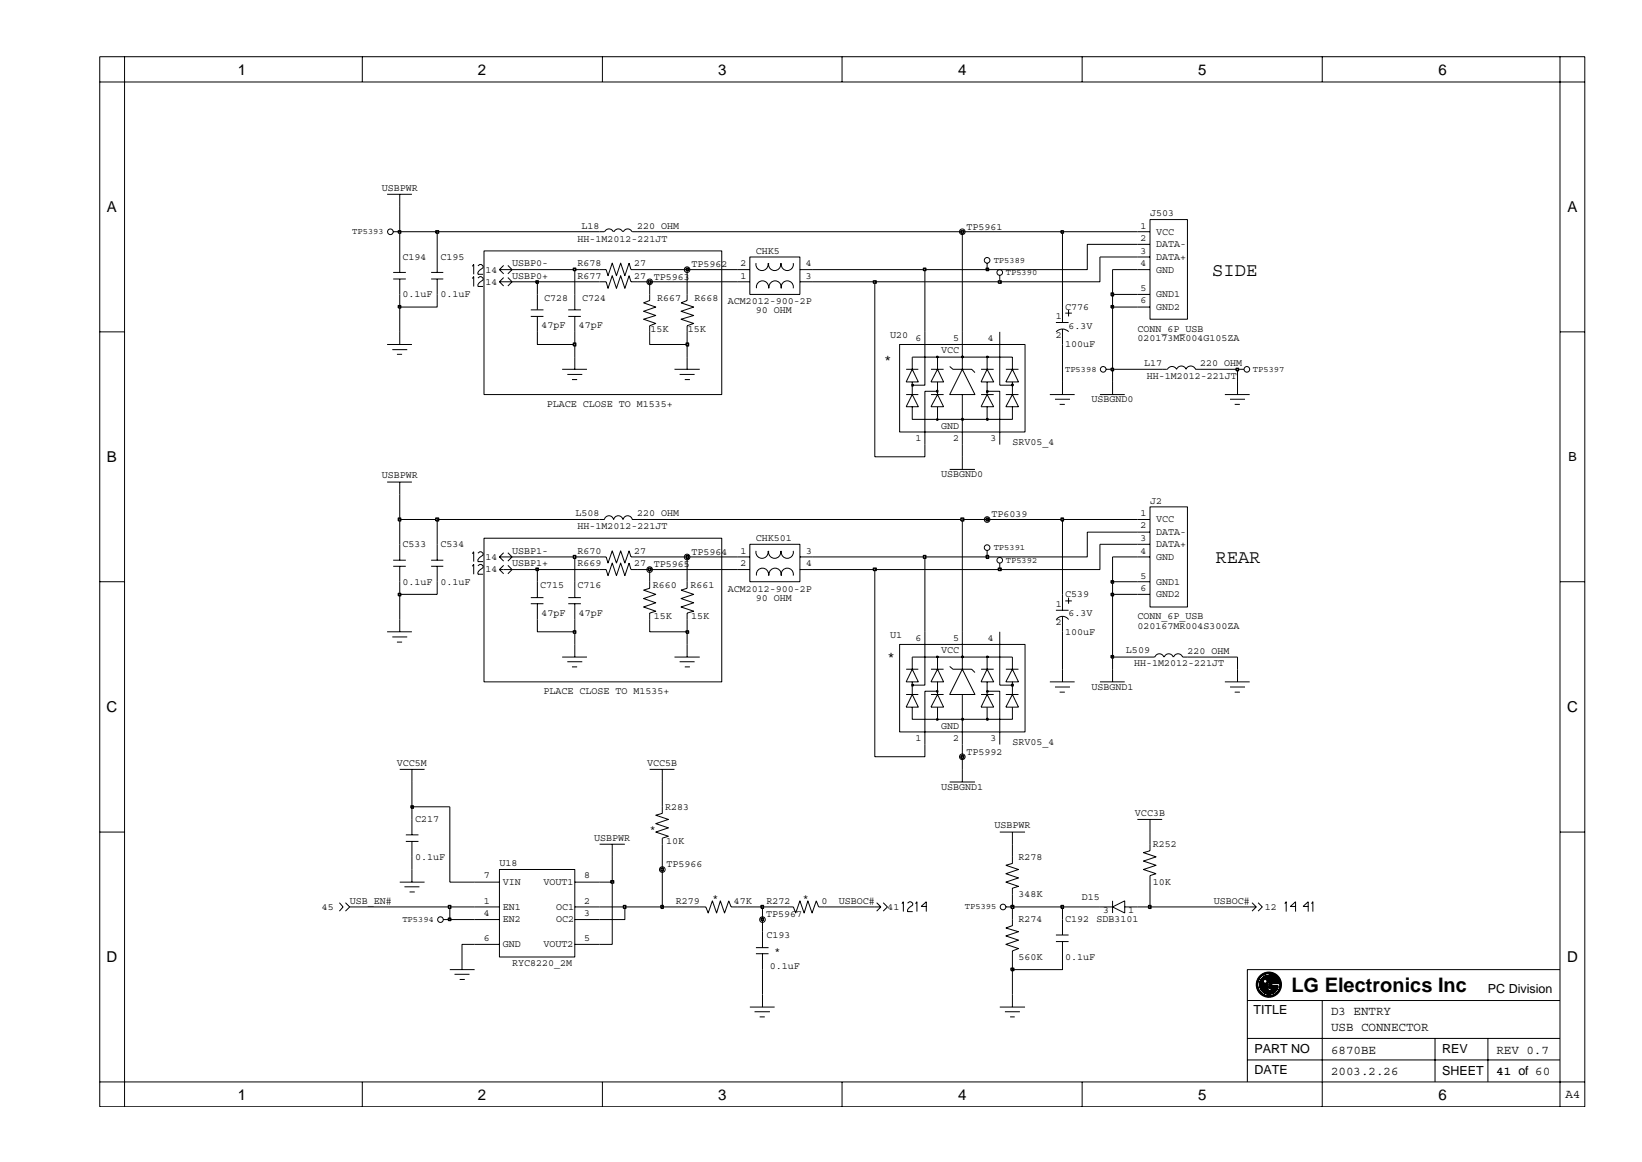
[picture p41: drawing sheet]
<svg xmlns="http://www.w3.org/2000/svg" width="297mm" height="210mm" viewBox="0 0 297 210" stroke-linecap="round" stroke-linejoin="round" font-family="sans-serif">
<defs><g id="words">
<text font-size="3.6" x="233.6" y="179.6">LG Electronics Inc</text>
<g font-size="3.4">
<text x="219.3" y="49.9">SIDE</text>
<text x="219.9" y="101.9">REAR</text>
</g>
<g font-size="2.7">
<text x="43" y="13.5">1</text>
<text x="86.5" y="13.5">2</text>
<text x="129.9" y="13.5">3</text>
<text x="173.3" y="13.5">4</text>
<text x="216.8" y="13.5">5</text>
<text x="260.2" y="13.5">6</text>
<text x="19.3" y="38.4">A</text>
<text x="283.6" y="38.4">A</text>
<text x="19.3" y="83.6">B</text>
<text x="19.3" y="128.9">C</text>
<text x="283.5" y="128.9">C</text>
<text x="19.3" y="174.1">D</text>
<text x="283.5" y="174.1">D</text>
<text x="43" y="199">1</text>
<text x="86.5" y="199">2</text>
<text x="129.9" y="199">3</text>
<text x="173.3" y="199">4</text>
<text x="216.8" y="199">5</text>
<text x="260.2" y="199">6</text>
</g>
<g font-size="2.3">
<text x="159.9" y="65.7">*</text>
<text x="283.7" y="83.5">B</text>
<text x="160.5" y="119.4">*</text>
<text x="269.2" y="179.6">PC Division</text>
<text x="226.7" y="183.5">TITLE</text>
<text x="240.8" y="183.6">D3 ENTRY</text>
<text x="226.9" y="190.5">PART NO</text>
<text x="240.8" y="190.7">6870BE</text>
<text x="240.8" y="186.6">USB CONNECTOR</text>
<text x="260.9" y="190.5">REV</text>
<text x="270.7" y="190.7">REV 0.7</text>
<text x="226.9" y="194.3">DATE</text>
<text x="240.8" y="194.6">2003.2.26</text>
<text x="260.9" y="194.5">SHEET</text>
<text x="270.7" y="194.6">41 of 60</text>
<text x="270.7" y="194.6">41</text>
<text x="283.2" y="198.7">A4</text>
</g>
<g font-size="1.8">
<text x="69.1" y="34.6">USBPWR</text>
<text x="105.2" y="41.4">L18</text>
<text x="115.2" y="41.4">220 OHM</text>
<text x="174.8" y="41.6">TP5961</text>
<text x="206.3" y="41.4">1</text>
<text x="208" y="39.1">J503</text>
<text x="72.8" y="47">C194</text>
<text x="79.7" y="47">C195</text>
<text x="104.5" y="43.7">HH-1M2012-221JT</text>
<text x="136.7" y="45.9">CHK5</text>
<text x="206.3" y="45.9">3</text>
<text x="206.3" y="43.6">2</text>
<text x="209.1" y="47">DATA+</text>
<text x="209.1" y="44.7">DATA-</text>
<text x="209.1" y="42.5">VCC</text>
<text x="72.8" y="53.7">0.1uF</text>
<text x="79.7" y="53.7">0.1uF</text>
<text x="87.8" y="51.5">14</text>
<text x="87.8" y="49.3">14</text>
<text x="92.6" y="48.1">USBP0-</text>
<text x="92.6" y="50.4">USBP0+</text>
<text x="104.5" y="48.1">R678</text>
<text x="104.5" y="50.4">R677</text>
<text x="114.7" y="48.2">27</text>
<text x="114.7" y="50.5">27</text>
<text x="118.3" y="50.6">TP5963</text>
<text x="125.1" y="48.4">TP5962</text>
<text x="134" y="48.1">2</text>
<text x="134" y="50.4">1</text>
<text x="145.8" y="48.1">4</text>
<text x="145.8" y="50.4">3</text>
<text x="206.3" y="48.1">4</text>
<text x="206.3" y="52.7">5</text>
<text x="209.1" y="49.3">GND</text>
<text x="209.1" y="53.8">GND1</text>
<text x="97.9" y="59.4">47pF</text>
<text x="98.5" y="54.4">C728</text>
<text x="104.7" y="59.4">47pF</text>
<text x="105.3" y="54.4">C724</text>
<text x="117.7" y="60">15K</text>
<text x="118.9" y="54.4">R667</text>
<text x="124.4" y="60">15K</text>
<text x="125.6" y="54.4">R668</text>
<text x="131.7" y="55">ACM2012-900-2P</text>
<text x="136.7" y="56.7">90 OHM</text>
<text x="191" y="57.8">1</text>
<text x="192.7" y="56.1">C776</text>
<text x="193.3" y="59.5">6.3V</text>
<text x="206.3" y="54.9">6</text>
<text x="209.1" y="56.1">GND2</text>
<text x="161" y="61.2">U20</text>
<text x="165.6" y="61.8">6</text>
<text x="170.2" y="64">VCC</text>
<text x="172.4" y="61.8">5</text>
<text x="178.7" y="61.8">4</text>
<text x="191" y="61.2">2</text>
<text x="192.7" y="62.9">100uF</text>
<text x="205.7" y="60.1">CONN_6P_USB</text>
<text x="205.7" y="61.7">020173MR004G105ZA</text>
<text x="207" y="66.2">L17</text>
<text x="207.4" y="68.5">HH-1M2012-221JT</text>
<text x="217.1" y="66.3">220 OHM</text>
<text x="98.9" y="73.6">PLACE CLOSE TO M1535+</text>
<text x="170.2" y="77.6">GND</text>
<text x="197.5" y="72.8">USBGND0</text>
<text x="165.6" y="79.8">1</text>
<text x="172.4" y="79.8">2</text>
<text x="179.2" y="79.8">3</text>
<text x="183.1" y="80.5">SRV05_4</text>
<text x="69.1" y="86.6">USBPWR</text>
<text x="170.3" y="86.4">USBGND0</text>
<text x="104.1" y="93.4">L508</text>
<text x="104.5" y="95.7">HH-1M2012-221JT</text>
<text x="115.2" y="93.4">220 OHM</text>
<text x="179.3" y="93.6">TP6039</text>
<text x="206.3" y="95.6">2</text>
<text x="206.3" y="93.4">1</text>
<text x="208" y="91.1">J2</text>
<text x="209.1" y="94.5">VCC</text>
<text x="72.8" y="99">C533</text>
<text x="79.7" y="99">C534</text>
<text x="87.8" y="101.3">14</text>
<text x="92.6" y="100.2">USBP1-</text>
<text x="104.5" y="100.2">R670</text>
<text x="114.7" y="100.2">27</text>
<text x="125.1" y="100.4">TP5964</text>
<text x="134" y="100.2">1</text>
<text x="136.7" y="97.9">CHK501</text>
<text x="145.8" y="100.2">3</text>
<text x="206.3" y="97.9">3</text>
<text x="206.3" y="100.2">4</text>
<text x="209.1" y="99">DATA+</text>
<text x="209.1" y="96.8">DATA-</text>
<text x="209.1" y="101.3">GND</text>
<text x="72.8" y="105.8">0.1uF</text>
<text x="79.7" y="105.8">0.1uF</text>
<text x="87.8" y="103.6">14</text>
<text x="92.6" y="102.4">USBP1+</text>
<text x="97.7" y="106.4">C715</text>
<text x="104.5" y="102.4">R669</text>
<text x="104.5" y="106.4">C716</text>
<text x="114.7" y="102.5">27</text>
<text x="118.1" y="106.4">R660</text>
<text x="118.3" y="102.6">TP5965</text>
<text x="124.9" y="106.4">R661</text>
<text x="131.7" y="107">ACM2012-900-2P</text>
<text x="134" y="102.4">2</text>
<text x="145.8" y="102.4">4</text>
<text x="206.3" y="104.7">5</text>
<text x="206.3" y="107">6</text>
<text x="209.1" y="105.8">GND1</text>
<text x="97.9" y="111.5">47pF</text>
<text x="104.7" y="111.5">47pF</text>
<text x="118.2" y="112">15K</text>
<text x="125" y="112">15K</text>
<text x="136.7" y="108.7">90 OHM</text>
<text x="191" y="113.1">2</text>
<text x="191" y="109.8">1</text>
<text x="192.7" y="108.1">C539</text>
<text x="193.3" y="111.5">6.3V</text>
<text x="205.7" y="113.8">020167MR004S300ZA</text>
<text x="205.7" y="112">CONN_6P_USB</text>
<text x="209.1" y="108.1">GND2</text>
<text x="161" y="115.4">U1</text>
<text x="165.6" y="116">6</text>
<text x="170.2" y="118.2">VCC</text>
<text x="172.4" y="116">5</text>
<text x="178.7" y="116">4</text>
<text x="192.7" y="114.8">100uF</text>
<text x="203.7" y="118.2">L509</text>
<text x="214.8" y="118.3">220 OHM</text>
<text x="98.3" y="125.7">PLACE CLOSE TO M1535+</text>
<text x="197.5" y="124.8">USBGND1</text>
<text x="205.2" y="120.6">HH-1M2012-221JT</text>
<text x="170.2" y="131.9">GND</text>
<text x="165.6" y="134.1">1</text>
<text x="172.4" y="134.1">2</text>
<text x="174.8" y="136.6">TP5992</text>
<text x="179.2" y="134.1">3</text>
<text x="183.1" y="134.7">SRV05_4</text>
<text x="71.8" y="138.6">VCC5M</text>
<text x="117.1" y="138.6">VCC5B</text>
<text x="170.3" y="143">USBGND1</text>
<text x="75.1" y="148.8">C217</text>
<text x="120.3" y="146.5">R283</text>
<text x="179.9" y="149.9">USBPWR</text>
<text x="205.3" y="147.7">VCC3B</text>
<text x="75.1" y="155.6">0.1uF</text>
<text x="107.5" y="152.2">USBPWR</text>
<text x="117.5" y="150.6">*</text>
<text x="120.5" y="152.7">10K</text>
<text x="184.2" y="155.6">R278</text>
<text x="208.5" y="153.3">R252</text>
<text x="87.6" y="159">7</text>
<text x="90.3" y="156.8">U18</text>
<text x="90.9" y="160.1">VIN</text>
<text x="98.3" y="160.1">VOUT1</text>
<text x="105.7" y="159">8</text>
<text x="120.6" y="156.9">TP5966</text>
<text x="208.5" y="160.1">10K</text>
<text x="58.2" y="164.6">45</text>
<text x="63.3" y="163.5">USB_EN#</text>
<text x="87.6" y="163.5">1</text>
<text x="87.6" y="165.7">4</text>
<text x="90.9" y="164.6">EN1</text>
<text x="90.9" y="166.9">EN2</text>
<text x="100.6" y="164.6">OC1</text>
<text x="100.6" y="166.9">OC2</text>
<text x="105.7" y="163.5">2</text>
<text x="105.7" y="165.7">3</text>
<text x="122.2" y="163.5">R279</text>
<text x="128.9" y="163">*</text>
<text x="132.8" y="163.5">47K</text>
<text x="138.6" y="166">TP5967</text>
<text x="138.7" y="163.5">R272</text>
<text x="145.2" y="163">*</text>
<text x="148.6" y="163.5">0</text>
<text x="151.7" y="163.5">USBOC#</text>
<text x="160.5" y="164.6">41</text>
<text x="184.2" y="162.3">348K</text>
<text x="184.2" y="166.9">R274</text>
<text x="192.7" y="166.9">C192</text>
<text x="195.7" y="162.9">D15</text>
<text x="198.4" y="166.9">SDB3101</text>
<text x="199.6" y="165.2">3</text>
<text x="204.1" y="165.2">1</text>
<text x="219.6" y="163.5">USBOC#</text>
<text x="228.8" y="164.6">12</text>
<text x="87.6" y="170.3">6</text>
<text x="90.9" y="171.4">GND</text>
<text x="98.3" y="171.4">VOUT2</text>
<text x="105.7" y="170.3">5</text>
<text x="138.7" y="169.7">C193</text>
<text x="140.1" y="172.6">*</text>
<text x="184.2" y="173.7">560K</text>
<text x="192.7" y="173.6">0.1uF</text>
<text x="92.6" y="174.8">RYC8220_2M</text>
<text x="139.3" y="175.3">0.1uF</text>
</g>
<g font-size="1.6">
<text x="63.7" y="42.4">TP5393</text>
<text x="179.8" y="47.6">TP5389</text>
<text x="182" y="49.8">TP5390</text>
<text x="192.7" y="67.3">TP5398</text>
<text x="226.7" y="67.3">TP5397</text>
<text x="179.8" y="99.5">TP5391</text>
<text x="182" y="101.8">TP5392</text>
<text x="72.8" y="166.8">TP5394</text>
<text x="174.6" y="164.6">TP5395</text>
</g>
</g></defs>
<g fill="none" stroke="#000" stroke-width=".18">
<path d="M70 35.2h4.5M72.3 35.2v2.2M208 39.7h6.8v18.1h-6.8zM71.1 41.9h1.2M71.1 50.5h2.3M71.1 49.3h2.3M72.3 46.5v2.8M72.3 50.5v2.8M78 50.5h2.2M78 49.3h2.2M79.1 46.5v2.8M79.1 50.5v2.8"/>
<path d="M90.3 48.8l.8 .7M90.3 51l.8 .8M91.1 48l-.8 .8h2.3l-.7-.8M91.1 50.2l-.8 .8M91.9 50.2l.7 .8h-2.3M92.6 48.8l-.7 .7M92.6 51l-.7 .8M96 57.3h2.3M96 56.1h2.3M97.2 53.3v2.8M97.2 57.3v2.7M102.8 57.3h2.3"/>
<path d="M102.8 56.1h2.3M104 53.3v2.8M104 57.3v2.7M108.5 51h1.2l.3 1.2 .8-2.3 .7 2.3 .8-2.3 .7 2.3 .8-2.3 .3 1.1h1.1M108.5 48.8h1.2l.3 1.1 .8-2.3 .7 2.3 .8-2.3 .7 2.3 .8-2.3 .3 1.2h1.1M108.5 41.9h.8M109.4 42a.85 .85 0 0 1 .8-.6 .85 .85 0 0 1 .7 .6M111.1 42a.85 .85 0 0 1 .8-.6 .85 .85 0 0 1 .7 .6M112.8 42a.85 .85 0 0 1 .7-.6 .85 .85 0 0 1 .8 .6M114.4 41.9h.8M117.5 53.3v1.1l-1.1 .4 2.2 .8-2.2 .7 2.2 .8-2.2 .7 2.2 .7-1.1 .4v1.1M124.3 53.3v1.1l-1.1 .4 2.3 .8-2.3 .7 2.3 .8-2.3 .7 2.3 .7-1.2 .4v1.1"/>
<path d="M133.4 48.8h2.2M133.4 51h2.2M135.6 46.5h9.1v6.8h-9.1zM136.8 47.6a1.1 1.1 0 0 0 1 1.4 1.1 1.1 0 0 0 1.1-1.4M136.9 52.1a1.1 1.1 0 0 1 1-1.3 1.1 1.1 0 0 1 1.1 1.4M139.1 47.6a1.1 1.1 0 0 0 1 1.4 1.1 1.1 0 0 0 1.1-1.4M139.1 52.1a1.1 1.1 0 0 1 1.1-1.3 1.1 1.1 0 0 1 1.1 1.4M141.3 47.6a1.1 1.1 0 0 0 1.1 1.4 1.1 1.1 0 0 0 1.1-1.4M141.3 52.2a1.1 1.1 0 0 1 1.1-1.4 1.1 1.1 0 0 1 1.1 1.4M144.7 48.8h2.2M144.7 51h2.2M178.6 47.6v1.2"/>
<path d="M180.9 49.9v1.1M191 58.4h2.3M192.2 55.6v2.8M192.2 59.5v2.8M192.7 56.7h1.2M193.3 56.1v1.2M205.7 48.8h2.3M205.7 46.5h2.3M205.7 44.2h2.3M205.7 41.9h2.3M205.7 53.3h2.3M205.7 55.6h2.3"/>
<path d="M70 62.3h4.5M71 63.3h2.7M71.8 64.1h.9M72.3 60v2.3M101.7 66.8h4.5M102.6 67.8h2.7M103.5 68.7h.9M104 64.6v2.2M122 66.8h4.6M122.9 67.8h2.8M123.9 68.7h.9M124.3 64.6v2.2"/>
<path d="M162.7 62.3h22.7v15.9h-22.7zM163.9 71.4h2.2M163.9 66.8h2.2M164.9 69.5h.3v.4h-.3zM165 73.6v2.3h2.3v4.6M165 71.4l1.1 2.2h-2.2zM165 66.8l1.1 2.3h-2.2zM165 66.8v-2.2h18.1v2.2M165 69.1v2.3M167.3 60v9.7h-2.3M168.4 71.4h2.3M168.4 66.8h2.3"/>
<path d="M169.4 75.8h.3v.2h-.3zM169.4 70.6h.3v.4h-.3zM169.4 64.5h.3v.2h-.3zM169.6 66.8l1.1 2.3h-2.3zM169.6 70.8h-2.3v5.1h15.8v-2.3M169.6 64.6v2.2M169.6 69.1v2.3M169.6 73.6v2.3M169.6 71.4l1.1 2.2h-2.3zM171.8 66.3l.6 .5h3.4l.6 .6M174 64.5h.3v.2h-.3zM174 75.7h.3v.3h-.3z"/>
<path d="M174.1 66.8l2.3 4.6h-4.6zM174.1 60v6.8M174.1 71.4v9.1M177.5 71.4h2.3M177.5 66.8h2.3M178.5 64.5h.2v.2h-.2zM178.5 70.7h.2v.3h-.2zM178.5 75.7h.2v.3h-.2zM178.6 66.8l1.2 2.3h-2.3zM178.6 70.8h2.3v9.7M178.6 64.6v2.2M178.6 69.1v2.3"/>
<path d="M178.6 73.6v2.3M178.6 71.4l1.2 2.2h-2.3zM180.9 60v9.7h2.2M182 71.4h2.2M182 66.8h2.2M183 69.5h.3v.3h-.3zM183.1 66.8l1.1 2.3h-2.2zM183.1 69.1v2.3M183.1 71.4l1.1 2.2h-2.2zM189.9 71.4h4.5M190.8 72.2h2.8M191.7 73.2h.9"/>
<path d="M192.2 69.1v2.3M193.3 60a1.52 1.52 0 0 0-2.2 .1M199 71.4h4.5M200.1 66.8h1.2M201.3 69.1v2.3M210.2 66.8h.9M212.8 66.8a.93 .93 0 0 0-.8-.5 .93 .93 0 0 0-.8 .6M212.8 66.8a.93 .93 0 0 1 .9-.6 .93 .93 0 0 1 .9 .6M214.5 66.8a.93 .93 0 0 1 .9-.6 .93 .93 0 0 1 .9 .6M216.2 66.8h.9M221.6 71.4h4.5M222.5 72.2h2.7"/>
<path d="M223.4 73.2h.9M223.9 66.8h1.1M223.9 69.1v2.3M70 87.2h4.5M72.3 87.2v2.2M72.3 98.5v2.9M79.1 98.5v2.9M108.5 94h.8M109.3 94a.85 .85 0 0 1 .9-.7 .85 .85 0 0 1 .8 .7M111 94a.85 .85 0 0 1 .9-.7 .85 .85 0 0 1 .8 .7 .87 .87 0 0 1 .8-.7 .87 .87 0 0 1 .9 .7M114.4 94h.8M135.6 98.5h9.1v6.8h-9.1z"/>
<path d="M136.8 99.7a1.1 1.1 0 0 0 1 1.3 1.1 1.1 0 0 0 1.1-1.3M139.1 99.7a1.1 1.1 0 0 0 1 1.3 1.1 1.1 0 0 0 1.1-1.3M141.3 99.7a1.1 1.1 0 0 0 1.1 1.3 1.1 1.1 0 0 0 1.1-1.3M171.8 84.9h4.6M174.1 82.7v2.2M178.6 99.7v1.1M205.7 94h2.3M205.7 98.5h2.3M205.7 96.3h2.3M208 91.7h6.8v18.1h-6.8zM70 114.3h4.5M71 115.3h2.7"/>
<path d="M71.1 102.5h2.3M71.1 101.4h2.3M71.8 116.2h.9M72.3 102.5v2.8M72.3 112.1v2.2M78 102.5h2.2M78 101.4h2.2M79.1 102.5v2.8M90.3 100.8l.8 .7M90.3 103.1l.8 .7M91.1 100l-.8 .8h2.3l-.7-.8M91.1 102.3l-.8 .8h2.3l-.7-.8"/>
<path d="M92.6 100.8l-.7 .7M92.6 103.1l-.7 .7M96 109.2h2.3M96 108.1h2.3M97.2 105.3v2.8M97.2 109.2v2.9M101.7 118.9h4.5M102.6 119.7h2.7M102.8 109.2h2.3M102.8 108.1h2.3M104 105.3v2.8M104 109.2v2.9"/>
<path d="M104 116.6v2.3M108.5 103.1h1.2l.3 1.1 .8-2.3 .7 2.3 .8-2.3 .7 2.3 .8-2.3 .3 1.2h1.1M108.5 100.8h1.2l.3 1.1 .8-2.2 .7 2.2 .8-2.2 .7 2.2 .8-2.2 .3 1.1h1.1M117.5 105.3v1.1l-1.1 .4 2.2 .7-2.2 .8 2.2 .8-2.2 .7 2.2 .8-1.1 .3v1.2M122 118.9h4.6M122.9 119.7h2.8M124.3 105.3v1.1l-1.1 .4 2.3 .7-2.3 .8 2.3 .8-2.3 .7 2.3 .8-1.2 .3v1.2M124.3 116.6v2.3M133.4 100.8h2.2M133.4 103.1h2.2M136.9 104.1a1.1 1.1 0 0 1 1-1.3 1.1 1.1 0 0 1 1.1 1.4M139.1 104.1a1.1 1.1 0 0 1 1.1-1.3 1.1 1.1 0 0 1 1.1 1.4"/>
<path d="M141.3 104.2a1.1 1.1 0 0 1 1.1-1.4 1.1 1.1 0 0 1 1.1 1.4M144.7 100.8h2.2M144.7 103.1h2.2M162.7 116.6h22.7v15.8h-22.7zM167.3 114.3v9.7h-2.3M169.4 118.7h.3v.3h-.3zM169.6 118.9v2.2M174 118.7h.3v.3h-.3zM174.1 114.3v6.8M178.5 118.7h.2v.3h-.2zM178.6 118.9v2.2M180.9 101.9v1.2"/>
<path d="M180.9 114.3v9.7h2.2M191 110.4h2.3M192.2 107.5v2.9M192.2 111.5v2.8M192.7 108.7h1.2M193.3 108.1v1.1M193.3 112.1a1.35 1.35 0 0 0-2.2 0M205.7 100.8h2.3M205.7 105.3h2.3M205.7 107.5h2.3M208 118.9h.9M208.9 118.9a.85 .85 0 0 1 .8-.6 .85 .85 0 0 1 .8 .6"/>
<path d="M210.6 118.9a.85 .85 0 0 1 .8-.6 .85 .85 0 0 1 .8 .6M212.3 118.9a.85 .85 0 0 1 .8-.6 .85 .85 0 0 1 .8 .6M214 118.9h.8M72.3 139.2h4.5M74.5 139.2v2.3M103.5 120.7h.9M117.5 139.2h4.5M119.8 139.2v2.3M123.9 120.7h.9M163.9 125.7h2.2M163.9 121.1h2.2M164.9 123.8h.3v.3h-.3z"/>
<path d="M165 128v2.2h2.3v4.5M165 125.7l1.1 2.3h-2.2zM165 121.1l1.1 2.3h-2.2zM165 121.1v-2.2h18.1v2.2M165 123.4v2.3M168.4 125.7h2.3M168.4 121.1h2.3M169.4 130.1h.3v.2h-.3zM169.4 125h.3v.2h-.3zM169.6 121.1l1.1 2.3h-2.3zM169.6 125.1h-2.3v5.1h15.8v-2.2M169.6 125.7l1.1 2.3h-2.3z"/>
<path d="M169.6 123.4v2.3M169.6 128v2.2M171.8 120.6l.6 .5h3.4l.6 .6M174 130h.3v.3h-.3zM174.1 121.1l2.3 4.6h-4.6zM174.1 125.7v9M174.1 139.2v2.3M177.5 125.7h2.3M177.5 121.1h2.3M178.5 125h.2v.2h-.2zM178.5 130h.2v.3h-.2zM178.6 121.1l1.2 2.3h-2.3z"/>
<path d="M178.6 125.1h2.3v9.6M178.6 125.7l1.2 2.3h-2.3zM178.6 123.4v2.3M178.6 128v2.2M182 125.7h2.2M182 121.1h2.2M183 123.8h.3v.3h-.3zM183.1 121.1l1.1 2.3h-2.2zM183.1 123.4v2.3M183.1 125.7l1.1 2.3h-2.2zM189.9 123.4h4.5M190.8 124.3h2.8"/>
<path d="M191.7 125.2h.9M192.2 121.1v2.3M199 123.4h4.5M201.3 121.1v2.3M221.6 123.4h4.5M222.5 124.3h2.7M223.4 125.2h.9M223.9 121.1v2.3M72.3 159.6h4.5M73.4 152.2h2.3M73.4 151.1h2.3M74.5 148.3v2.8"/>
<path d="M74.5 152.2v2.8M74.5 157.3v2.3M85.9 159.6h4.4M90.3 157.3h13.7v15.9h-13.7zM104 159.6h4.5M108.5 152.8h4.5M110.8 152.8v2.2M119.8 146v1.2l-1.2 .3 2.3 .8-2.3 .7 2.3 .8-2.3 .8 2.3 .7-1.1 .4v1.1M171.8 141.5h4.6M180.9 150.6h4.5M183.1 155v1.2l-1.1 .4 2.2 .7-2.2 .8 2.2 .8-2.2 .7 2.2 .8-1.1 .3v1.1M183.1 150.6v2.2"/>
<path d="M205.7 148.3h4.5M208 152.8v1.1l-1.1 .4 2.2 .7-2.2 .8 2.2 .8-2.2 .7 2.2 .8-1.1 .3v1.2M208 148.3v2.3M61.4 163.3l.7 .8-.7 .8M62.5 163.3l.8 .8-.8 .8M73.2 160.5h2.7M74.1 161.4h.9M80.2 166.4h1.2M81.4 175.4h4.5M82.2 176.3h2.7M83.2 177.2h.9M83.6 173.2v2.2"/>
<path d="M85.9 164.1h4.4M85.9 166.4h4.4M85.9 170.9h4.4M104 164.1h4.5M104 166.4h4.5M104 170.9h4.5M126.6 164.1h1.1l.4 1.1 .8-2.2 .7 2.2 .7-2.2 .8 2.2 .7-2.2 .5 1.1h1.1M136.7 171.5h2.3M136.7 172.6h2.3M137.9 168.6v2.9M137.9 172.6v9.6M142.4 164.1h1.1l.4 1.1 .8-2.2 .8 2.2 .6-2.2 .8 2.2 .8-2.2 .4 1.1h1.1"/>
<path d="M158.3 164.1h1.1M158.6 163.3l.8 .8M159.4 164.1l-.8 .8M159.8 163.3l.7 .8-.7 .8M182 164.1h1.1M183.1 166.4v1.1l-1.1 .4 2.2 .7-2.2 .8 2.2 .7-2.2 .8 2.2 .7-1.1 .5v1.1M183.1 175.4v6.8M191 170.4h2.3M191 169.2h2.3M192.2 166.4v2.8M192.2 170.4v2.8M199 164.1h2.3"/>
<path d="M201.3 163v2.2M201.3 164.1l2.2-1.1v2.2zM203.5 164.1h2.2M226.1 164.1h1.2M226.5 163.3l.8 .8M227.3 164.1l-.8 .8M227.6 163.3l.8 .8-.8 .8M135.6 182.2h4.5M136.5 183.1h2.8M137.4 184h1M180.9 182.2h4.5M181.8 183.1h2.7"/>
<path d="M182.7 184h.9"/>
<circle cx="70.6" cy="41.9" r=".51"/>
<circle cx="117.5" cy="51" r=".51"/>
<circle cx="124.3" cy="48.8" r=".51"/>
<circle cx="174.1" cy="41.9" r=".51"/>
<circle cx="178.6" cy="47.1" r=".51"/>
<circle cx="180.9" cy="49.3" r=".51"/>
<circle cx="199.6" cy="66.8" r=".51"/>
<circle cx="225.6" cy="66.8" r=".51"/>
<circle cx="178.6" cy="99.1" r=".51"/>
<circle cx="178.6" cy="94" r=".51"/>
<circle cx="117.5" cy="103.1" r=".51"/>
<circle cx="124.3" cy="100.8" r=".51"/>
<circle cx="180.9" cy="101.4" r=".51"/>
<circle cx="174.1" cy="136.9" r=".51"/>
<circle cx="119.8" cy="157.3" r=".51"/>
<circle cx="79.7" cy="166.4" r=".51"/>
<circle cx="137.9" cy="166.4" r=".51"/>
<circle cx="181.4" cy="164.1" r=".51"/>
</g>
<path d="M182.9 175.2h.5v.4h-.5z" fill="#c2c2c2"/>
<path d="M182.9 175.2h.5v.4h-.5z" fill="none" stroke="#000" stroke-width=".25"/>
<path d="M110.8 159.6v11.3h-2.3M85.9 170.9h-2.3v2.3M137.9 166.4v2.2M183.1 173.2v2.2h9.1v-2.2" fill="none" stroke="#000" stroke-width=".18"/>
<path d="M81.1 166.1h.4v.5h-.4z" fill="#c2c2c2"/>
<path d="M81.1 166.1h.4v.5h-.4z" fill="none" stroke="#000" stroke-width=".25"/>
<path d="M81.4 164.1v2.3h4.5M113 164.1v2.3h-4.5" fill="none" stroke="#000" stroke-width=".18"/>
<path d="M137.7 166.1h.4v.5h-.4z" fill-rule="evenodd" fill="#c2c2c2"/>
<path d="M137.7 166.1h.4v.5h-.4z" fill="none" stroke="#000" stroke-width=".25"/>
<path d="M63.3 164.1h18.1M137.9 164.1v2.3M183.1 164.1v2.3M192.2 164.1v2.3" fill="none" stroke="#000" stroke-width=".18"/>
<path d="M81.1 163.8h.4v.6h-.4z" fill="#c2c2c2"/>
<path d="M81.1 163.8h.4v.6h-.4z" fill="none" stroke="#000" stroke-width=".25"/>
<path d="M81.4 164.1h4.5M108.5 164.1h4.5" fill="none" stroke="#000" stroke-width=".18"/>
<path d="M112.8 163.8h.4v.6h-.4z" fill="#c2c2c2"/>
<path d="M112.8 163.8h.4v.6h-.4z" fill="none" stroke="#000" stroke-width=".25"/>
<path d="M113 164.1h6.8" fill="none" stroke="#000" stroke-width=".18"/>
<path d="M119.6 163.8h.4v.6h-.4z" fill-rule="evenodd" fill="#c2c2c2"/>
<path d="M119.6 163.8h.4v.6h-.4z" fill="none" stroke="#000" stroke-width=".25"/>
<path d="M119.8 157.3v6.8h6.8M133.4 164.1h4.5" fill="none" stroke="#000" stroke-width=".18"/>
<path d="M137.7 163.8h.4v.6h-.4z" fill-rule="evenodd" fill="#c2c2c2"/>
<path d="M137.7 163.8h.4v.6h-.4z" fill="none" stroke="#000" stroke-width=".25"/>
<path d="M137.9 164.1h4.5M149.2 164.1h9.1" fill="none" stroke="#000" stroke-width=".18"/>
<path d="M182.9 163.8h.5v.6h-.5z" fill="#c2c2c2"/>
<path d="M182.9 163.8h.5v.6h-.5z" fill="none" stroke="#000" stroke-width=".25"/>
<path d="M183.1 161.8v2.3h9.1" fill="none" stroke="#000" stroke-width=".18"/>
<path d="M191.9 163.8h.5v.6h-.5z" fill="#c2c2c2"/>
<path d="M191.9 163.8h.5v.6h-.5z" fill="none" stroke="#000" stroke-width=".25"/>
<path d="M192.2 164.1h6.8M205.7 164.1h2.3" fill="none" stroke="#000" stroke-width=".18"/>
<path d="M207.8 163.8h.4v.6h-.4z" fill="#c2c2c2"/>
<path d="M207.8 163.8h.4v.6h-.4z" fill="none" stroke="#000" stroke-width=".25"/>
<path d="M81.4 146v13.6h4.5M108.5 159.6h2.3M208 159.6v4.5h18.1" fill="none" stroke="#000" stroke-width=".18"/>
<path d="M110.5 159.4h.5v.4h-.5z" fill-rule="evenodd" fill="#c2c2c2"/>
<path d="M110.5 159.4h.5v.4h-.5z" fill="none" stroke="#000" stroke-width=".25"/>
<path d="M74.5 155v2.3M110.8 155v4.6" fill="none" stroke="#000" stroke-width=".18"/>
<path d="M119.6 157.1h.4v.5h-.4z" fill-rule="evenodd" fill="#c2c2c2"/>
<path d="M119.6 157.1h.4v.5h-.4z" fill="none" stroke="#000" stroke-width=".25"/>
<path d="M74.5 146v2.3M119.8 152.8v4.5M183.1 152.8v2.2M208 150.6v2.2" fill="none" stroke="#000" stroke-width=".18"/>
<path d="M74.3 145.8h.5v.4h-.5z" fill-rule="evenodd" fill="#c2c2c2"/>
<path d="M74.3 145.8h.5v.4h-.5z" fill="none" stroke="#000" stroke-width=".25"/>
<path d="M158.3 103.1v33.8h9v-2.2M174.1 136.9v2.3M74.5 141.5v4.5h6.9M119.8 141.5v4.5" fill="none" stroke="#000" stroke-width=".18"/>
<path d="M173.8 136.8h.5v.4h-.5z" fill="#c2c2c2"/>
<path d="M173.8 136.8h.5v.4h-.5z" fill="none" stroke="#000" stroke-width=".25"/>
<path d="M192.2 114.3v6.8M201.3 118.9v2.2M223.9 118.9v2.2M174.1 134.7v2.2" fill="none" stroke="#000" stroke-width=".18"/>
<path d="M201 118.6h.4v.5h-.4z" fill="#c2c2c2"/>
<path d="M201 118.6h.4v.5h-.4z" fill="none" stroke="#000" stroke-width=".25"/>
<path d="M97.2 112.1v2.2h6.8v2.3M124.3 114.3v2.3M201.3 107.5v11.4h6.7M214.8 118.9h9.1" fill="none" stroke="#000" stroke-width=".18"/>
<path d="M103.7 114.1h.5v.5h-.5z" fill-rule="evenodd" fill="#c2c2c2"/>
<path d="M103.7 114.1h.5v.5h-.5z" fill="none" stroke="#000" stroke-width=".25"/>
<path d="M104 112.1v2.2M117.5 112.1v2.2h6.8" fill="none" stroke="#000" stroke-width=".18"/>
<path d="M124.1 114.1h.5v.5h-.5z" fill="#c2c2c2"/>
<path d="M124.1 114.1h.5v.5h-.5z" fill="none" stroke="#000" stroke-width=".25"/>
<path d="M174.1 94v20.3M72.3 107.5v4.6M124.3 112.1v2.2M167.3 100.8v13.5" fill="none" stroke="#000" stroke-width=".18"/>
<path d="M72.1 107.4h.4v.4h-.4z" fill="#c2c2c2"/>
<path d="M72.1 107.4h.4v.4h-.4z" fill="none" stroke="#000" stroke-width=".25"/>
<path d="M192.2 94v13.5M72.3 105.3v2.2h6.8v-2.2" fill="none" stroke="#000" stroke-width=".18"/>
<path d="M201 107.4h.4v.4h-.4z" fill="#c2c2c2"/>
<path d="M201 107.4h.4v.4h-.4z" fill="none" stroke="#000" stroke-width=".25"/>
<path d="M97.2 103.1v2.2M104 100.8v4.5M117.5 103.1v2.2M124.3 100.8v4.5M201.3 105.3v2.2h4.4" fill="none" stroke="#000" stroke-width=".18"/>
<path d="M201 105.1h.4v.4h-.4z" fill="#c2c2c2"/>
<path d="M201 105.1h.4v.4h-.4z" fill="none" stroke="#000" stroke-width=".25"/>
<path d="M92.6 103.1h4.6M201.3 100.8v4.5h4.4" fill="none" stroke="#000" stroke-width=".18"/>
<path d="M97 102.8h.4v.4h-.4z" fill="#c2c2c2"/>
<path d="M97 102.8h.4v.4h-.4z" fill="none" stroke="#000" stroke-width=".25"/>
<path d="M97.2 103.1h11.3M115.2 103.1h2.3" fill="none" stroke="#000" stroke-width=".18"/>
<path d="M117.3 102.8h.5v.4h-.5z" fill="#c2c2c2"/>
<path d="M117.3 102.8h.5v.4h-.5z" fill="none" stroke="#000" stroke-width=".25"/>
<path d="M117.5 103.1h15.9M146.9 103.1h11.4" fill="none" stroke="#000" stroke-width=".18"/>
<path d="M158 102.8h.5v.4h-.5z" fill-rule="evenodd" fill="#c2c2c2"/>
<path d="M158 102.8h.5v.4h-.5z" fill="none" stroke="#000" stroke-width=".25"/>
<path d="M158.3 103.1h22.6" fill="none" stroke="#000" stroke-width=".18"/>
<path d="M180.6 102.8h.5v.4h-.5z" fill="#c2c2c2"/>
<path d="M180.6 102.8h.5v.4h-.5z" fill="none" stroke="#000" stroke-width=".25"/>
<path d="M199 98.5v4.6h-18.1M92.6 100.8h11.4" fill="none" stroke="#000" stroke-width=".18"/>
<path d="M103.7 100.5h.5v.5h-.5z" fill-rule="evenodd" fill="#c2c2c2"/>
<path d="M103.7 100.5h.5v.5h-.5z" fill="none" stroke="#000" stroke-width=".25"/>
<path d="M104 100.8h4.5M115.2 100.8h9.1" fill="none" stroke="#000" stroke-width=".18"/>
<path d="M124.1 100.5h.5v.5h-.5z" fill="#c2c2c2"/>
<path d="M124.1 100.5h.5v.5h-.5z" fill="none" stroke="#000" stroke-width=".25"/>
<path d="M124.3 100.8h9.1M146.9 100.8h20.4" fill="none" stroke="#000" stroke-width=".18"/>
<path d="M167.1 100.5h.4v.5h-.4z" fill="#c2c2c2"/>
<path d="M167.1 100.5h.4v.5h-.4z" fill="none" stroke="#000" stroke-width=".25"/>
<path d="M167.3 100.8h11.3" fill="none" stroke="#000" stroke-width=".18"/>
<path d="M178.4 100.5h.4v.5h-.4z" fill-rule="evenodd" fill="#c2c2c2"/>
<path d="M178.4 100.5h.4v.5h-.4z" fill="none" stroke="#000" stroke-width=".25"/>
<path d="M72.3 94v4.5M79.1 94v4.5M199 98.5h6.7M205.7 96.3h-9v4.5h-18.1M201.3 100.8h4.4" fill="none" stroke="#000" stroke-width=".18"/>
<path d="M72.1 93.7h.4v.6h-.4z" fill="#c2c2c2"/>
<path d="M72.1 93.7h.4v.6h-.4z" fill="none" stroke="#000" stroke-width=".25"/>
<path d="M72.3 89.4v4.6h6.8" fill="none" stroke="#000" stroke-width=".18"/>
<path d="M78.8 93.7h.5v.6h-.5z" fill-rule="evenodd" fill="#c2c2c2"/>
<path d="M78.8 93.7h.5v.6h-.5z" fill="none" stroke="#000" stroke-width=".25"/>
<path d="M79.1 94h29.4M115.2 94h58.9" fill="none" stroke="#000" stroke-width=".18"/>
<path d="M173.8 93.7h.5v.6h-.5z" fill="#c2c2c2"/>
<path d="M173.8 93.7h.5v.6h-.5z" fill="none" stroke="#000" stroke-width=".25"/>
<path d="M174.1 94h4.5" fill="none" stroke="#000" stroke-width=".18"/>
<path d="M178.4 93.7h.4v.6h-.4z" fill-rule="evenodd" fill="#c2c2c2"/>
<path d="M178.4 93.7h.4v.6h-.4z" fill="none" stroke="#000" stroke-width=".25"/>
<path d="M178.6 94h13.6" fill="none" stroke="#000" stroke-width=".18"/>
<path d="M191.9 93.7h.5v.6h-.5z" fill="#c2c2c2"/>
<path d="M191.9 93.7h.5v.6h-.5z" fill="none" stroke="#000" stroke-width=".25"/>
<path d="M158.3 51v31.7h9v-2.2M192.2 62.3v6.8M201.3 66.8v2.3M223.9 66.8v2.3M174.1 80.5v2.2M192.2 94h13.5" fill="none" stroke="#000" stroke-width=".18"/>
<path d="M201 66.7h.4v.4h-.4z" fill="#c2c2c2"/>
<path d="M201 66.7h.4v.4h-.4z" fill="none" stroke="#000" stroke-width=".25"/>
<path d="M201.3 55.6v11.2h8.9M217.1 66.8h6.8" fill="none" stroke="#000" stroke-width=".18"/>
<path d="M223.6 66.7h.4v.4h-.4z" fill-rule="evenodd" fill="#c2c2c2"/>
<path d="M223.6 66.7h.4v.4h-.4z" fill="none" stroke="#000" stroke-width=".25"/>
<path d="M97.2 60v2.3h6.8v2.3M124.3 62.3v2.3" fill="none" stroke="#000" stroke-width=".18"/>
<path d="M103.7 62.1h.5v.5h-.5z" fill-rule="evenodd" fill="#c2c2c2"/>
<path d="M103.7 62.1h.5v.5h-.5z" fill="none" stroke="#000" stroke-width=".25"/>
<path d="M104 60v2.3M117.5 60v2.3h6.8" fill="none" stroke="#000" stroke-width=".18"/>
<path d="M124.1 62.1h.5v.5h-.5z" fill="#c2c2c2"/>
<path d="M124.1 62.1h.5v.5h-.5z" fill="none" stroke="#000" stroke-width=".25"/>
<path d="M72.3 55.6v4.4M167.3 48.8v11.2M174.1 41.9v18.1M124.3 60v2.3" fill="none" stroke="#000" stroke-width=".18"/>
<path d="M72.1 55.3h.4v.4h-.4z" fill="#c2c2c2"/>
<path d="M72.1 55.3h.4v.4h-.4z" fill="none" stroke="#000" stroke-width=".25"/>
<path d="M72.3 53.3v2.3h6.8v-2.3M192.2 41.9v13.7" fill="none" stroke="#000" stroke-width=".18"/>
<path d="M201 55.3h.4v.4h-.4z" fill="#c2c2c2"/>
<path d="M201 55.3h.4v.4h-.4z" fill="none" stroke="#000" stroke-width=".25"/>
<path d="M97.2 51v2.3M104 48.8v4.5M117.5 51v2.3M124.3 48.8v4.5M201.3 53.3v2.3h4.4" fill="none" stroke="#000" stroke-width=".18"/>
<path d="M201 53h.4v.5h-.4z" fill="#c2c2c2"/>
<path d="M201 53h.4v.5h-.4z" fill="none" stroke="#000" stroke-width=".25"/>
<path d="M92.6 51h4.6M201.3 48.8v4.5h4.4" fill="none" stroke="#000" stroke-width=".18"/>
<path d="M97 50.8h.4v.4h-.4z" fill="#c2c2c2"/>
<path d="M97 50.8h.4v.4h-.4z" fill="none" stroke="#000" stroke-width=".25"/>
<path d="M97.2 51h11.3M115.2 51h2.3" fill="none" stroke="#000" stroke-width=".18"/>
<path d="M117.3 50.8h.5v.4h-.5z" fill="#c2c2c2"/>
<path d="M117.3 50.8h.5v.4h-.5z" fill="none" stroke="#000" stroke-width=".25"/>
<path d="M117.5 51h15.9M146.9 51h11.4" fill="none" stroke="#000" stroke-width=".18"/>
<path d="M158 50.8h.5v.4h-.5z" fill-rule="evenodd" fill="#c2c2c2"/>
<path d="M158 50.8h.5v.4h-.5z" fill="none" stroke="#000" stroke-width=".25"/>
<path d="M158.3 51h22.6" fill="none" stroke="#000" stroke-width=".18"/>
<path d="M180.6 50.8h.5v.4h-.5z" fill="#c2c2c2"/>
<path d="M180.6 50.8h.5v.4h-.5z" fill="none" stroke="#000" stroke-width=".25"/>
<path d="M92.6 48.8h11.4M199 46.5v4.5h-18.1" fill="none" stroke="#000" stroke-width=".18"/>
<path d="M103.7 48.5h.5v.5h-.5z" fill-rule="evenodd" fill="#c2c2c2"/>
<path d="M103.7 48.5h.5v.5h-.5z" fill="none" stroke="#000" stroke-width=".25"/>
<path d="M104 48.8h4.5M115.2 48.8h9.1" fill="none" stroke="#000" stroke-width=".18"/>
<path d="M124.1 48.5h.5v.5h-.5z" fill="#c2c2c2"/>
<path d="M124.1 48.5h.5v.5h-.5z" fill="none" stroke="#000" stroke-width=".25"/>
<path d="M124.3 48.8h9.1M146.9 48.8h20.4" fill="none" stroke="#000" stroke-width=".18"/>
<path d="M167.1 48.5h.4v.5h-.4z" fill="#c2c2c2"/>
<path d="M167.1 48.5h.4v.5h-.4z" fill="none" stroke="#000" stroke-width=".25"/>
<path d="M167.3 48.8h11.3" fill="none" stroke="#000" stroke-width=".18"/>
<path d="M178.4 48.5h.4v.5h-.4z" fill-rule="evenodd" fill="#c2c2c2"/>
<path d="M178.4 48.5h.4v.5h-.4z" fill="none" stroke="#000" stroke-width=".25"/>
<path d="M72.3 41.9v4.6M79.1 41.9v4.6M199 46.5h6.7M201.3 48.8h4.4M205.7 44.2h-9v4.6h-18.1" fill="none" stroke="#000" stroke-width=".18"/>
<path d="M72.1 41.8h.4v.4h-.4z" fill="#c2c2c2"/>
<path d="M72.1 41.8h.4v.4h-.4z" fill="none" stroke="#000" stroke-width=".25"/>
<path d="M72.3 37.4v4.5h6.8" fill="none" stroke="#000" stroke-width=".18"/>
<path d="M78.8 41.8h.5v.4h-.5z" fill-rule="evenodd" fill="#c2c2c2"/>
<path d="M78.8 41.8h.5v.4h-.5z" fill="none" stroke="#000" stroke-width=".25"/>
<path d="M79.1 41.9h29.4M115.2 41.9h58.9" fill="none" stroke="#000" stroke-width=".18"/>
<path d="M173.8 41.8h.5v.4h-.5z" fill="#c2c2c2"/>
<path d="M173.8 41.8h.5v.4h-.5z" fill="none" stroke="#000" stroke-width=".25"/>
<path d="M174.1 41.9h18.1" fill="none" stroke="#000" stroke-width=".18"/>
<path d="M191.9 41.8h.5v.4h-.5z" fill="#c2c2c2"/>
<path d="M191.9 41.8h.5v.4h-.5z" fill="none" stroke="#000" stroke-width=".25"/>
<g fill="none" stroke="#000" stroke-width=".18">
<path d="M18 10.3h268.7v190h-268.7zM22.5 14.8h259.7v181h-259.7zM22.5 10.3v4.5h-4.5M65.5 10.3v4.5M109 10.3v4.5M152.3 10.3v4.5M195.8 10.3v4.5M239.2 10.3v4.5M282.2 14.8h4.5M282.2 10.3v4.5M85.4 50.4l.3-.3v1.7M85.4 48.2l.3-.3v1.7"/>
<path d="M86.5 50.3l.3-.2h.2l.4 .2v.3a1.28 1.28 0 0 0-.9 1.2h.9M86.5 48.1l.3-.2h.2l.4 .2v.3a1.28 1.28 0 0 0-.9 1.2h.9M87.6 45.4h43v26h-43zM192.2 41.9h13.5M18 60h4.5M282.2 60h4.5M87.6 97.4h43v26h-43zM18 105.3h4.5M85.4 102.5l.3-.4v1.8M85.4 100.2l.3-.4v1.8M86.5 100.1l.3-.3h.2l.4 .3v.3a1.28 1.28 0 0 0-.9 1.2h.9M86.5 102.4l.3-.3h.2l.4 .3v.3a1.28 1.28 0 0 0-.9 1.2h.9"/>
<path d="M282.2 105.3h4.5M18 150.6h4.5M282.2 150.6h4.5M163.2 163.5l.2-.3v1.7M164.2 163.4l.3-.2h.3l.3 .2v.4a1.28 1.28 0 0 0-.9 1.1h.9M165.6 163.5l.3-.3v1.7M167.6 164h-1l1-.8v1.7M228 178.9h1.4M228.2 177.1h1.3h-1.2h1.2l-1.1-.1h1.1l-1.1-.1h1.1h-1.1l1.1-.1h-.9l.2-.2h.7h-.7l.7-.1a1.69 1.69 0 0 0-1.7 1.7 1.69 1.69 0 0 0 1.7 1.7M228.5 177.7l-.6-.1 .6 .1-.7 .1h.8l-.8 .1h1M228.8 177.1h-.6l.4 .1h-.5l.4 .2h-.5h.5l-.6 .2 .5-.1-.5 .1h.6h-.6M229 177.1h.4l-.3 .1h.3l-.2 .1 .2 .1v.2l-.2 .1h.2l-.3 .1h.3l-.4 .1 .4 .1h-1.6l1.6 .1h-1.6l1.6 .1h-1.6h1.6h-1.6l1.6 .1h-1.6l1.6 .1-1.6 .1 1.6 .1h-1.6l1.6 .1h-1.5l1.5 .1h-1.5h.1h1.4h-1.4"/>
<path d="M229.4 179.3h1.4h-1.4h1.3l-1.3 .1h1.2l-1.2 .1h1.2l-1.2 .1 1 .1h-1l.8 .1-.8 .1 .7-.1M229.4 178.9l-1.4 .1 1.4 .1h-1.2l1.2 .1h-1.2l1.2 .1h-1.1h1.1h-1l1 .1h-1l1 .1-.9 .1h.9l-.7 .1h.7l-.5 .1 .5 .1M229.4 178.9l-1.4-.1 .2 .4M229.4 177.1v2.8h.5M229.6 176.3a1.69 1.69 0 0 1 1.9 1.7M229.7 177.1v1.8M229.9 176.2h-.3v.9h1.6h-1.6h1.5l-1.5-.1h1.5l-1.5-.1h1.4l-1.4-.1h1.3l-1.3-.1 1.2-.1h-1.2l1.1-.1h-1.1h1h-1l.8-.1-.8-.1M230 178.4h1.1h-1.1l1.1 .1h-1.1l1.1 .1h-1.1l1.1 .1h-1.1l1.1 .1h-1.1h1.1h-1.1l1.1 .1-1.1 .1h1l-1 .1h1l-1 .1 .9 .1h-.9M230 178v.3h1.2M231.2 178.4a1.78 1.78 0 0 1-1.7 1.5M231.2 177.1h-1.5l1.6 .2-1.6-.1 1.6 .1h-1.6l1.6 .1-1.6 .1h1.7h-1.7l1.7 .1h-1.7h1.7l-1.7 .1h1.8l-1.8 .1h1.8l-1.8 .1h1.8l-1.8 .1v.9h.3v-.9h-.2v.9h.2v-.8h-.2v.7h.2l-.1-.7v.7l.1-.3M232.4 163.5l.3-.3v1.7"/>
<path d="M234.4 164h-1l1-.8v1.7M236.7 164h-1l1-.8v1.7M237.2 163.5l.3-.3v1.7M282.2 175.4h-56.6v20.4M18 195.8h4.5v4.5M65.5 195.8v4.5M109 195.8v4.5M152.3 195.8v4.5M195.8 195.8v4.5M225.6 181h56.6M225.6 187.9h56.6M225.6 191.8h56.6"/>
<path d="M239.2 181v19.3M259.6 187.9v7.9M269.2 187.9v7.9M286.7 195.8h-4.5v4.5"/>
<circle cx="228.9" cy="177.6" r=".34"/>
<circle cx="229.5" cy="178.2" r="2.29"/>
<circle cx="229.5" cy="178.2" r="2.03"/>
<circle cx="229.5" cy="178.2" r="2.2"/>
<circle cx="229.5" cy="178.2" r="2.12"/>
</g>
<use href="#words"/>
</svg>
